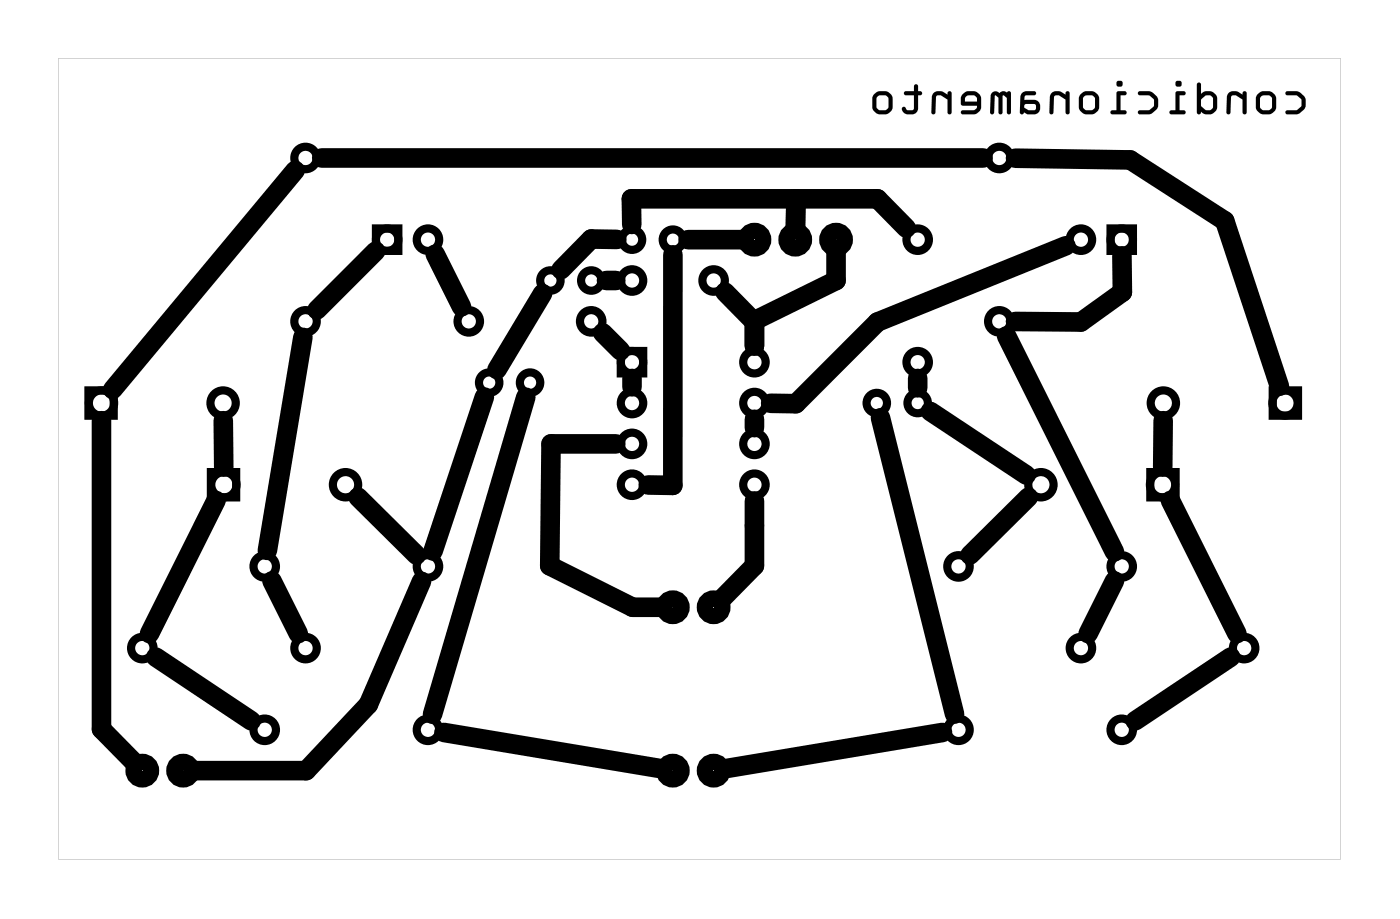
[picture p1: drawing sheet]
<svg xmlns="http://www.w3.org/2000/svg" width="87mm" height="57mm" viewBox="0 0 87 57" stroke-linecap="round" stroke-linejoin="round" font-family="sans-serif">
<g fill="#000">
<path d="M3.6 3.6h79.8v49.8h-79.8zM3.6 3.6v49.8h79.8v-49.8z"/>
<path d="M80 5.7l.1 .2h.6l.3 .3v.4l-.3 .2-.6 .1a.13 .13 0 0 0-.1 .1 .13 .13 0 0 0 .1 .1h.7l.3-.3a.74 .74 0 0 0 0-.9l-.4-.2zM80 5.7h.7l.2 .1a.71 .71 0 0 1 0 1.2l-.2 .1h-.6a.13 .13 0 0 1-.1-.1 .13 .13 0 0 1 .1-.1l.6-.1 .3-.2v-.4l-.3-.3h-.6zM78.3 5.8a1.02 1.02 0 0 0-.1 .9v.2l.3 .2h.5l.3-.2a1.05 1.05 0 0 0 .1-.9l-.1-.2a.64 .64 0 0 0-.7-.1zM78.3 5.8l.3-.1h.5l.3 .3a1.05 1.05 0 0 1-.1 .9l-.3 .2h-.5l-.3-.2v-.2a1.02 1.02 0 0 1 .1-.9zM78.5 6l.5-.1 .2 .2v.6l-.2 .1-.4 .1-.2-.2v-.6zM78.5 6l-.1 .1v.6l.2 .2 .4-.1 .2-.1v-.6l-.2-.2zM76.5 5.8l-.1 .2-.1 1a.13 .13 0 0 0 .2 .1 .13 .13 0 0 0 .1-.1v-1l.1-.1h.2l.4 .3v.8a.13 .13 0 0 0 .2 .1 .13 .13 0 0 0 .1-.1v-1.2a.13 .13 0 0 0-.1-.1 .13 .13 0 0 0-.2 .1v.1l-.4-.2zM76.5 5.8l.4-.1 .4 .2v-.1a.13 .13 0 0 1 .2-.1 .13 .13 0 0 1 .1 .1v1.2a.13 .13 0 0 1-.1 .1 .13 .13 0 0 1-.2-.1v-.8l-.4-.3h-.2l-.1 .1v1a.13 .13 0 0 1-.1 .1 .13 .13 0 0 1-.2-.1l.1-1zM74.5 5.2v1.8a.13 .13 0 0 0 .1 .1 .13 .13 0 0 0 .1-.2l.4 .2h.3l.2-.2a1.07 1.07 0 0 0 .1-.9l-.3-.3h-.4l-.3 .1v-.6zM74.5 5.2h.2v.6l.3-.1h.4l.3 .3a1.07 1.07 0 0 1-.1 .9l-.2 .2h-.3l-.4-.2a.13 .13 0 0 1-.1 .2 .13 .13 0 0 1-.1-.1zM74.8 6.1l.2-.2 .4 .1 .1 .1v.7l-.4 .1-.3-.3zM74.8 6.1v.5l.3 .2h.2h.2v-.8l-.2-.1h-.3zM73.2 5.7v1.2h-.3a.13 .13 0 0 0-.1 .1 .13 .13 0 0 0 .1 .1h.8a.13 .13 0 0 0 .1-.1 .13 .13 0 0 0-.1-.1h-.3v-1h.3a.13 .13 0 0 0 .1-.1 .13 .13 0 0 0-.1-.1zM73.2 5.7h.5a.13 .13 0 0 1 .1 .1 .13 .13 0 0 1-.1 .1h-.3v1h.3a.13 .13 0 0 1 .1 .1 .13 .13 0 0 1-.1 .1h-.8a.13 .13 0 0 1-.1-.1 .13 .13 0 0 1 .1-.1h.3zM73.1 5.2a.2 .2 0 0 0 .4 0 .2 .2 0 0 0-.4 0zM73.1 5.2a.25 .25 0 0 1 .5 0 .25 .25 0 0 1-.5 0zM70.9 5.7v.2h.6l.3 .3v.4l-.2 .2-.7 .1a.13 .13 0 0 0-.1 .1 .13 .13 0 0 0 .1 .1h.7l.4-.3a.74 .74 0 0 0 0-.9l-.4-.2zM70.9 5.7h.6l.3 .1a.71 .71 0 0 1-.1 1.2l-.2 .1h-.6a.13 .13 0 0 1-.1-.1 .13 .13 0 0 1 .1-.1l.7-.1 .2-.2v-.4l-.3-.3h-.6zM69.5 5.7v1.2h-.3a.13 .13 0 0 0-.1 .1 .13 .13 0 0 0 .1 .1h.8a.13 .13 0 0 0 .1-.1 .13 .13 0 0 0-.1-.1h-.3v-1h.3a.13 .13 0 0 0 .1-.1 .13 .13 0 0 0-.1-.1zM69.5 5.7h.5a.13 .13 0 0 1 .1 .1 .13 .13 0 0 1-.1 .1h-.3v1h.3a.13 .13 0 0 1 .1 .1 .13 .13 0 0 1-.1 .1h-.8a.13 .13 0 0 1-.1-.1 .13 .13 0 0 1 .1-.1h.3zM69.5 5.2a.2 .2 0 0 0 .4 0 .2 .2 0 0 0-.4 0zM69.5 5.2a.2 .2 0 0 1 .4 0 .2 .2 0 0 1-.4 0zM67.3 5.8a1.02 1.02 0 0 0-.2 .9l.1 .2 .3 .2h.5l.3-.2a1.05 1.05 0 0 0 .1-.9l-.1-.2a.64 .64 0 0 0-.7-.1zM67.3 5.8l.3-.1h.5l.3 .3a1.05 1.05 0 0 1-.1 .9l-.3 .2h-.5l-.3-.2-.1-.2a1.02 1.02 0 0 1 .2-.9zM67.5 6l.5-.1 .1 .2 .1 .6-.2 .1-.4 .1-.2-.2v-.6zM67.5 6l-.1 .1v.6l.2 .2 .4-.1 .2-.1-.1-.6-.1-.2zM65.5 5.8l-.2 .2v1a.13 .13 0 0 0 .1 .1 .13 .13 0 0 0 .2-.1v-1l.1-.1h.2l.4 .3v.8a.13 .13 0 0 0 .1 .1 .13 .13 0 0 0 .2-.1v-1.2a.13 .13 0 0 0-.2-.1 .13 .13 0 0 0-.1 .1v.1l-.4-.2zM65.5 5.8l.4-.1 .4 .2v-.1a.13 .13 0 0 1 .1-.1 .13 .13 0 0 1 .2 .1v1.2a.13 .13 0 0 1-.2 .1 .13 .13 0 0 1-.1-.1v-.8l-.4-.3h-.2l-.1 .1v1a.13 .13 0 0 1-.2 .1 .13 .13 0 0 1-.1-.1v-1zM63.6 5.8l-.1 .2v1a.13 .13 0 0 0 .1 .1 .13 .13 0 0 0 .1-.1l.2 .1h.5a.46 .46 0 0 0 .3-.4 .46 .46 0 0 0-.3-.5h-.6v-.3h.6a.13 .13 0 0 0 .1-.1 .13 .13 0 0 0-.1-.1h-.5zM63.6 5.8l.3-.1h.5a.13 .13 0 0 1 .1 .1 .13 .13 0 0 1-.1 .1h-.6v.3h.6a.46 .46 0 0 1 .3 .5 .46 .46 0 0 1-.3 .4h-.5l-.2-.1a.13 .13 0 0 1-.1 .1 .13 .13 0 0 1-.1-.1v-1zM63.8 6.5h.6l.1 .3-.5 .1-.3-.2zM63.8 6.5l-.1 .2 .3 .2 .5-.1-.1-.3zM61.8 5.8l-.1 .2-.1 1a.13 .13 0 0 0 .1 .1 .13 .13 0 0 0 .2-.1l.1-1.1 .1 .2v.9a.13 .13 0 0 0 .2 .1 .13 .13 0 0 0 .1-.1l.1-1.1 .2 .2v.9a.13 .13 0 0 0 .1 .1 .13 .13 0 0 0 .1-.1v-1.2a.13 .13 0 0 0-.1-.1 .13 .13 0 0 0-.1 .1 .31 .31 0 0 0-.5 0l-.2-.1zM61.8 5.8l.2-.1 .2 .1a.31 .31 0 0 1 .5 0 .13 .13 0 0 1 .1-.1 .13 .13 0 0 1 .1 .1v1.2a.13 .13 0 0 1-.1 .1 .13 .13 0 0 1-.1-.1v-.9l-.2-.2-.1 .1v1a.13 .13 0 0 1-.1 .1 .13 .13 0 0 1-.2-.1v-.9l-.1-.2-.1 1.1a.13 .13 0 0 1-.2 .1 .13 .13 0 0 1-.1-.1l.1-1zM59.9 5.8l-.1 .3v.4l1 .1v.1l-.2 .1-.7 .1a.13 .13 0 0 0-.1 .1 .13 .13 0 0 0 .1 .1h.8l.2-.2a1.05 1.05 0 0 0 .2-.9l-.2-.2a.63 .63 0 0 0-.6-.1zM59.9 5.8l.3-.1h.5l.4 .3a1.05 1.05 0 0 1-.2 .9l-.2 .2h-.8a.13 .13 0 0 1-.1-.1 .13 .13 0 0 1 .1-.1l.7-.1 .2-.2-1-.1v-.4zM60.1 6l.6-.1 .1 .2v.2h-.7zM60.1 6v.3h.7v-.2l-.1-.2zM58.1 5.8l-.1 .2v1a.13 .13 0 0 0 .1 .1 .13 .13 0 0 0 .1-.1l.1-1 .1-.1h.2l.4 .3v.8a.13 .13 0 0 0 .1 .1 .13 .13 0 0 0 .1-.1v-1.2a.13 .13 0 0 0-.1-.1 .13 .13 0 0 0-.1 .1v.1l-.5-.2zM58.1 5.8l.4-.1 .5 .2v-.1a.13 .13 0 0 1 .1-.1 .13 .13 0 0 1 .1 .1v1.2a.13 .13 0 0 1-.1 .1 .13 .13 0 0 1-.1-.1v-.8l-.4-.3h-.2l-.1 .1-.1 1a.13 .13 0 0 1-.1 .1 .13 .13 0 0 1-.1-.1v-1zM56.3 5.7v.2h.6v.9l-.1 .1-.4-.1a.14 .14 0 0 0-.1-.2 .14 .14 0 0 0-.2 .2 .54 .54 0 0 0 .6 .3 .54 .54 0 0 0 .4-.4v-.8h.2a.13 .13 0 0 0 .1-.1 .13 .13 0 0 0-.1-.1h-.2v-.3a.13 .13 0 0 0-.1-.2 .13 .13 0 0 0-.1 .2v.3zM56.3 5.7h.6v-.3a.13 .13 0 0 1 .1-.2 .13 .13 0 0 1 .1 .2v.3h.2a.13 .13 0 0 1 .1 .1 .13 .13 0 0 1-.1 .1h-.2v.8a.51 .51 0 0 1-.5 .5 .51 .51 0 0 1-.5-.5 .19 .19 0 0 1 .2 0 .19 .19 0 0 1 .2 .1h.4v-.9h-.6zM54.4 5.8a1.02 1.02 0 0 0-.1 .9l.1 .2 .2 .2h.6l.2-.2a1.05 1.05 0 0 0 .1-.9l-.1-.2a.64 .64 0 0 0-.7-.1zM54.4 5.8l.3-.1h.5l.3 .3a1.05 1.05 0 0 1-.1 .9l-.2 .2h-.6l-.2-.2-.1-.2a1.02 1.02 0 0 1 .1-.9zM54.6 6l.5-.1 .2 .2v.6l-.1 .1-.5 .1-.1-.2-.1-.6zM54.6 6l-.1 .1 .1 .6 .1 .2 .5-.1 .1-.1v-.6l-.2-.2z"/>
<path d="M80 5.7l.1 .2h.6l.3 .3v.4l-.3 .2-.6 .1a.13 .13 0 0 0-.1 .1 .13 .13 0 0 0 .1 .1h.6a.73 .73 0 0 0 .6-.7 .73 .73 0 0 0-.6-.7zM78.3 5.8a1.02 1.02 0 0 0-.1 .9v.2l.3 .2h.5l.3-.2a1.05 1.05 0 0 0 .1-.9l-.1-.2a.64 .64 0 0 0-.7-.1zM78.5 6l.5-.1 .2 .2v.6l-.2 .1-.4 .1-.2-.2v-.6zM76.5 5.8l-.1 .2-.1 1a.13 .13 0 0 0 .2 .1 .13 .13 0 0 0 .1-.1v-1l.1-.1h.2l.4 .3v.8a.13 .13 0 0 0 .2 .1 .13 .13 0 0 0 .1-.1v-1.2a.13 .13 0 0 0-.1-.1 .13 .13 0 0 0-.2 .1v.1l-.4-.2zM74.5 5.2v1.8a.13 .13 0 0 0 .1 .1 .13 .13 0 0 0 .1-.2l.4 .2h.3l.2-.2a1.07 1.07 0 0 0 .1-.9 .6 .6 0 0 0-.7-.3l-.2 .1-.1-.6zM74.8 6.1l.2-.2 .4 .1 .1 .1v.7h-.2h-.2l-.3-.2zM73.2 5.7v1.2h-.3a.13 .13 0 0 0-.1 .1 .13 .13 0 0 0 .1 .1h.8a.13 .13 0 0 0 .1-.1 .13 .13 0 0 0-.1-.1h-.3v-1h.3a.13 .13 0 0 0 .1-.1 .13 .13 0 0 0-.1-.1zM73.1 5.2a.2 .2 0 0 0 .4 0 .2 .2 0 0 0-.4 0zM70.9 5.7v.2h.6l.3 .3v.4l-.2 .2-.7 .1a.13 .13 0 0 0-.1 .1 .13 .13 0 0 0 .1 .1h.6a.73 .73 0 0 0 .6-.7 .73 .73 0 0 0-.6-.7zM69.5 5.7v1.2h-.3a.13 .13 0 0 0-.1 .1 .13 .13 0 0 0 .1 .1h.8a.13 .13 0 0 0 .1-.1 .13 .13 0 0 0-.1-.1h-.3v-1h.3a.13 .13 0 0 0 .1-.1 .13 .13 0 0 0-.1-.1zM69.5 5.2a.2 .2 0 0 0 .4 0 .2 .2 0 0 0-.4 0zM67.3 5.8a1.02 1.02 0 0 0-.2 .9l.1 .2 .3 .2h.5l.3-.2a1.05 1.05 0 0 0 .1-.9l-.1-.2a.64 .64 0 0 0-.7-.1zM67.5 6l.5-.1 .1 .2 .1 .6-.2 .1-.4 .1-.2-.2v-.6zM65.5 5.8l-.2 .2v1a.13 .13 0 0 0 .1 .1 .13 .13 0 0 0 .2-.1v-1l.1-.1h.2l.4 .3v.8a.13 .13 0 0 0 .1 .1 .13 .13 0 0 0 .2-.1v-1.2a.13 .13 0 0 0-.2-.1 .13 .13 0 0 0-.1 .1v.1l-.4-.2zM63.6 5.8l-.1 .2v1a.13 .13 0 0 0 .1 .1 .13 .13 0 0 0 .1-.1l.2 .1h.5a.46 .46 0 0 0 .3-.4 .46 .46 0 0 0-.3-.5h-.6v-.3h.6a.13 .13 0 0 0 .1-.1 .13 .13 0 0 0-.1-.1h-.5zM63.8 6.5h.6l.1 .3-.5 .1-.3-.2zM61.8 5.8l-.1 .2-.1 1a.13 .13 0 0 0 .1 .1 .13 .13 0 0 0 .2-.1l.1-1.1 .1 .2v.9a.13 .13 0 0 0 .2 .1 .13 .13 0 0 0 .1-.1l.1-1.1 .2 .2v.9a.13 .13 0 0 0 .1 .1 .13 .13 0 0 0 .1-.1v-1.2a.13 .13 0 0 0-.1-.1 .13 .13 0 0 0-.1 .1 .31 .31 0 0 0-.5 0l-.2-.1zM59.9 5.8l-.1 .3v.4l1 .1v.1l-.2 .1-.7 .1a.13 .13 0 0 0-.1 .1 .13 .13 0 0 0 .1 .1h.8l.2-.2a1.05 1.05 0 0 0 .2-.9l-.2-.2a.63 .63 0 0 0-.6-.1zM60.1 6l.6-.1 .1 .2v.2h-.7zM58.1 5.8l-.1 .2v1a.13 .13 0 0 0 .1 .1 .13 .13 0 0 0 .1-.1l.1-1 .1-.1h.2l.4 .3v.8a.13 .13 0 0 0 .1 .1 .13 .13 0 0 0 .1-.1v-1.2a.13 .13 0 0 0-.1-.1 .13 .13 0 0 0-.1 .1v.1l-.5-.2zM56.3 5.7v.2h.6v.9l-.1 .1-.4-.1a.14 .14 0 0 0-.1-.2 .14 .14 0 0 0-.2 .2 .54 .54 0 0 0 .6 .3 .54 .54 0 0 0 .4-.4v-.8h.2a.13 .13 0 0 0 .1-.1 .13 .13 0 0 0-.1-.1h-.2v-.3a.13 .13 0 0 0-.1-.2 .13 .13 0 0 0-.1 .2v.3zM54.4 5.8a1.02 1.02 0 0 0-.1 .9l.1 .2 .2 .2h.6l.2-.2a1.05 1.05 0 0 0 .1-.9l-.1-.2a.64 .64 0 0 0-.7-.1zM54.6 6l.5-.1 .2 .2v.6l-.1 .1-.5 .1-.1-.2-.1-.6z"/>
</g>
<g fill="none" stroke="#000" stroke-width=".51">
<path d="M23.4 14.2h1.4v1.4h-1.4zM69.1 14.2h1.4v1.4h-1.4zM5.5 24.3h1.6v1.6h-1.6zM13.1 29.4h1.6v1.5h-1.6zM38.6 21.8h1.4v1.4h-1.4zM71.6 29.4h1.6v1.5h-1.6zM79.2 24.3h1.6v1.6h-1.6z"/>
<circle cx="19" cy="9.8" r=".7"/>
<circle cx="19" cy="20" r=".7"/>
<circle cx="24.1" cy="14.9" r=".7"/>
<circle cx="26.6" cy="14.9" r=".7"/>
<circle cx="29.2" cy="20" r=".7"/>
<circle cx="34.3" cy="17.4" r=".64"/>
<circle cx="36.8" cy="20" r=".7"/>
<circle cx="36.8" cy="17.4" r=".64"/>
<circle cx="39.3" cy="17.4" r=".7"/>
<circle cx="39.3" cy="14.9" r=".64"/>
<circle cx="41.9" cy="14.9" r=".64"/>
<circle cx="44.4" cy="17.4" r=".7"/>
<circle cx="57.1" cy="14.9" r=".7"/>
<circle cx="62.2" cy="9.8" r=".7"/>
<circle cx="62.2" cy="20" r=".7"/>
<circle cx="67.3" cy="14.9" r=".7"/>
<circle cx="69.8" cy="14.9" r=".7"/>
<circle cx="6.3" cy="25.1" r=".79"/>
<circle cx="13.9" cy="25.1" r=".79"/>
<circle cx="13.9" cy="30.1" r=".79"/>
<circle cx="16.5" cy="35.2" r=".7"/>
<circle cx="21.5" cy="30.1" r=".79"/>
<circle cx="26.6" cy="35.2" r=".7"/>
<circle cx="30.4" cy="23.8" r=".64"/>
<circle cx="33" cy="23.8" r=".64"/>
<circle cx="39.3" cy="25.1" r=".7"/>
<circle cx="39.3" cy="27.6" r=".7"/>
<circle cx="39.3" cy="30.1" r=".7"/>
<circle cx="39.3" cy="22.5" r=".7"/>
<circle cx="47" cy="25.1" r=".7"/>
<circle cx="47" cy="30.1" r=".7"/>
<circle cx="47" cy="27.6" r=".7"/>
<circle cx="47" cy="22.5" r=".7"/>
<circle cx="54.6" cy="25.1" r=".64"/>
<circle cx="57.1" cy="22.5" r=".7"/>
<circle cx="57.1" cy="25.1" r=".64"/>
<circle cx="59.7" cy="35.2" r=".7"/>
<circle cx="64.8" cy="30.1" r=".79"/>
<circle cx="69.8" cy="35.2" r=".7"/>
<circle cx="72.4" cy="30.1" r=".79"/>
<circle cx="72.4" cy="25.1" r=".79"/>
<circle cx="80" cy="25.1" r=".79"/>
<circle cx="8.9" cy="40.3" r=".7"/>
<circle cx="16.5" cy="45.4" r=".7"/>
<circle cx="19" cy="40.3" r=".7"/>
<circle cx="26.6" cy="45.4" r=".7"/>
<circle cx="59.7" cy="45.4" r=".7"/>
<circle cx="67.3" cy="40.3" r=".7"/>
<circle cx="69.8" cy="45.4" r=".7"/>
<circle cx="77.4" cy="40.3" r=".7"/>
</g>
<g fill="none" stroke="#000" stroke-width="1" stroke-linecap="butt">
<circle cx="47" cy="14.9" r=".55"/>
<circle cx="49.5" cy="14.9" r=".55"/>
<circle cx="52" cy="14.9" r=".55"/>
<circle cx="41.9" cy="37.8" r=".55"/>
<circle cx="44.4" cy="37.8" r=".55"/>
<circle cx="8.9" cy="47.9" r=".55"/>
<circle cx="11.4" cy="47.9" r=".55"/>
<circle cx="41.9" cy="47.9" r=".55"/>
<circle cx="44.4" cy="47.9" r=".55"/>
</g>
<g fill="none" stroke="#000" stroke-width="1.2">
<path d="M18.4 10.6l-11.4 13.6M20 9.8h41.2M23.4 15.6l-3.7 3.7M27.1 15.8l1.6 3.3M33.8 18.3l-2.9 4.7M37.7 17.4h.6M38.4 14.9h-1.6l-1.9 1.9M39.3 14v-1.6h15.3l1.8 1.8M41.9 15.8v14.4h-1.6M42.8 14.9h3.5M45.1 18.2l1.9 1.8M49.5 12.4v1.9"/>
<path d="M52 15.5v1.9l-5 2.5v1.6M63.2 9.8l7.1 .1 5.9 3.8 3.4 10.3M66.3 15.3l-11.7 4.7-5.1 5.1h-1.5M69.8 15.9l.1 2.3-2.6 1.8h-4.1M6.3 26.2v19.1l2.1 2.2M13.4 31.1l-4.1 8.3M13.9 26.2v2.8M16.9 36.1l1.7 3.3M18.9 21l-2.3 13.2M22.3 30.9l3.6 3.6M26.2 36.2l-3.3 7.6-3.8 4.1h-7.1M30.1 24.7l-3.1 9.6"/>
<path d="M32.7 24.7l-5.8 19.7M37.5 20.7l1.1 1.1M38.3 27.6h-4l-.1 7.6 5.2 2.6h1.9M39.3 23.5v.6M47 26.1v.5M47 31.2v4l-2.2 2.1M54.8 26l4.6 18.4M57.1 23.5v.6M57.9 25.6l6 3.9M62.6 20.9l6.8 13.4M64 30.9l-3.6 3.6M69.4 36.1l-1.7 3.3"/>
<path d="M72.4 26.2v2.8M72.8 31.1l4.2 8.3M9.7 40.9l5.9 3.9M27.6 45.6l13.7 2.2M58.7 45.6l-13.7 2.2M76.6 40.9l-5.9 3.9"/>
</g>
</svg>
